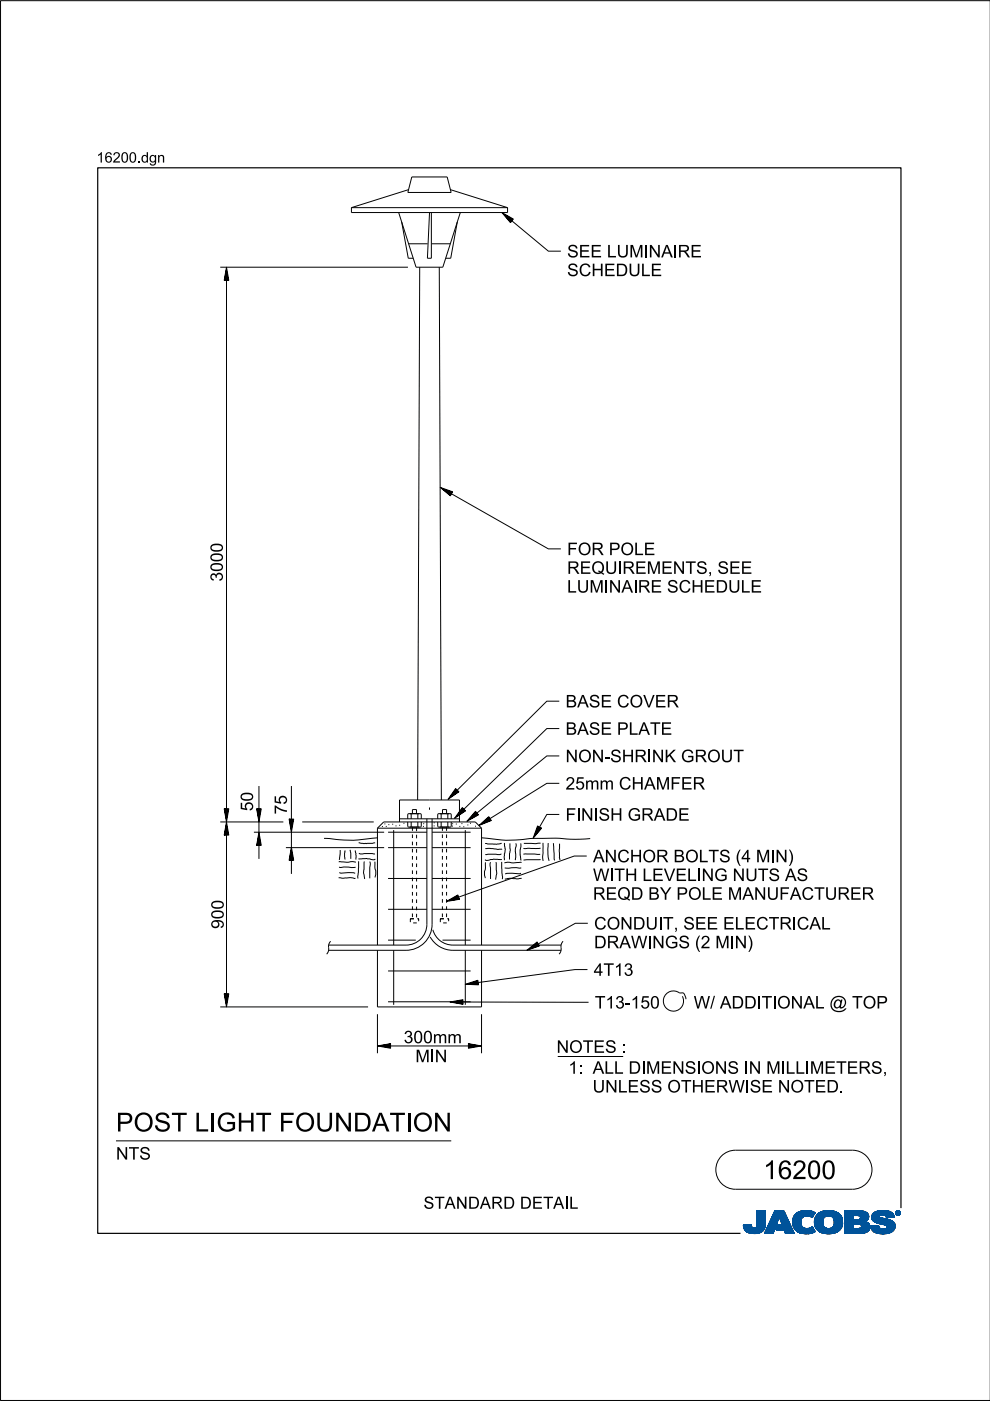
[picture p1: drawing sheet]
<svg xmlns="http://www.w3.org/2000/svg" width="210mm" height="297mm" viewBox="0 0 210 297" stroke-linecap="round" stroke-linejoin="round" font-family="sans-serif">
<defs><g id="words">
<g font-size="4">
<text x="24.6" y="239.9">POST LI</text>
<text x="45.9" y="239.9">GH</text>
<text x="54.2" y="239.9">T FOUN</text>
<text x="74.9" y="239.9">DATI</text>
<text x="87.5" y="239.9">ON</text>
<text x="161.8" y="250">16200</text>
</g>
<g font-size="2.6">
<text x="120.2" y="58.5">SCH</text>
<text x="120.2" y="54.6">SEE LUM</text>
<text x="128.1" y="58.5">EDULE</text>
<text x="136.5" y="54.6">I</text>
<text x="140.2" y="54.6">AI</text>
<text x="143.7" y="54.6">RE</text>
<text x="120.2" y="117.7">FOR POLE</text>
<text x="47.3" y="123.3" transform="rotate(-90 47.3 123.3)">3000</text>
<text x="120.2" y="125.6">LUM</text>
<text x="120.2" y="121.7">REQUI</text>
<text x="128.1" y="125.6">I</text>
<text x="131.8" y="125.6">AI</text>
<text x="132" y="121.7">REM</text>
<text x="135.3" y="125.6">RE SCH</text>
<text x="140.2" y="121.7">EN</text>
<text x="145.3" y="121.7">TS,SEE</text>
<text x="149.2" y="125.6">EDULE</text>
<text x="119.9" y="150">BASE COVER</text>
<text x="119.9" y="155.8">BASE PLATE</text>
<text x="119.9" y="161.6">N</text>
<text x="122.6" y="161.6">ON</text>
<text x="128.1" y="161.6">-</text>
<text x="129.4" y="161.6">SH</text>
<text x="134.5" y="161.6">RI</text>
<text x="138.2" y="161.6">N</text>
<text x="140.9" y="161.6">K GROUT</text>
<text x="119.9" y="167.4">25mm CH</text>
<text x="136.6" y="167.4">AM</text>
<text x="142.1" y="167.4">FER</text>
<text x="53.7" y="172" transform="rotate(-90 53.7 172)">50</text>
<text x="60.8" y="172.7" transform="rotate(-90 60.8 172.7)">75</text>
<text x="123.2" y="174">N</text>
<text x="125.9" y="174">I</text>
<text x="126.9" y="174">SH</text>
<text x="133.1" y="174">GRADE</text>
<text x="125.7" y="182.8">AN</text>
<text x="130.9" y="182.8">CH</text>
<text x="136.2" y="182.8">OR BOLTS (</text>
<text x="157.2" y="182.8">4M</text>
<text x="163.4" y="182.8">I</text>
<text x="167.1" y="182.8">)</text>
<text x="125.7" y="190.8">REQD BY POLE M</text>
<text x="130.2" y="186.8">TH</text>
<text x="136.2" y="186.8">LEVELI</text>
<text x="148.8" y="186.8">N</text>
<text x="151.4" y="186.8">G N</text>
<text x="157.4" y="190.8">AN</text>
<text x="158" y="186.8">UTS AS</text>
<text x="162.5" y="190.8">UFACTURER</text>
<text x="47.4" y="197" transform="rotate(-90 47.4 197)">900</text>
<text x="126" y="197.1">CON</text>
<text x="134.2" y="197.1">DUI</text>
<text x="140.6" y="197.1">T,SEE ELECTRI</text>
<text x="168.9" y="197.1">CAL</text>
<text x="126" y="201">DRAW I</text>
<text x="138.3" y="201">N</text>
<text x="141" y="201">GS (</text>
<text x="148.6" y="201">2M</text>
<text x="154.7" y="201">I</text>
<text x="158.4" y="201">)</text>
<text x="125.9" y="206.9">4T13</text>
<text x="126.1" y="213.8">T13-</text>
<text x="133.7" y="213.8">150</text>
<text x="147.1" y="213.8">W /ADDI</text>
<text x="161.5" y="213.8">TI</text>
<text x="164.8" y="213.8">ON</text>
<text x="170.3" y="213.8">AL@</text>
<text x="180.7" y="213.8">TOP</text>
<text x="85.6" y="221.2">300mm</text>
<text x="88.1" y="225.2">M</text>
<text x="91.2" y="225.2">I</text>
<text x="118" y="223.2">N</text>
<text x="120.5" y="227.7">1:ALLDI</text>
<text x="120.7" y="223.2">OTES :</text>
<text x="137" y="227.7">M</text>
<text x="140" y="227.7">EN</text>
<text x="145.2" y="227.7">SI</text>
<text x="148.7" y="227.7">ON</text>
<text x="158.8" y="227.7">N</text>
<text x="162.5" y="227.7">M</text>
<text x="166.6" y="227.7">L</text>
<text x="171.7" y="227.7">M</text>
<text x="174.8" y="227.7">ETERS,</text>
<text x="125.6" y="231.6">UN</text>
<text x="131" y="231.6">LESS OTH</text>
<text x="149.3" y="231.6">ERW I</text>
<text x="159" y="231.6">SE N</text>
<text x="167.6" y="231.6">OTED.</text>
<text x="24.6" y="245.9">N</text>
<text x="27.3" y="245.9">TS</text>
<text x="89.8" y="256.3">STAN</text>
<text x="99.2" y="256.3">DARD DETAI</text>
<text x="120.6" y="256.3">L</text>
</g>
<g font-size="2.2">
<text x="20.5" y="34.5">16200.</text>
<text x="29.9" y="34.5">dgn</text>
</g>
</g></defs>
<g fill="none" stroke="#00539a" stroke-width=".21">
<path d="M157.6 259.8h1.7M157.6 259.9h1.7M157.6 259.9l1.7 .1M157.6 260h1.8M158.1 259.7h1.2M159.3 259.7h-1.7l.1 .7M159.3 259.7h-.9M159.3 259.7l.1 .3M159.4 260l.1 .3M160.4 260l-.2 .3h2M160.5 259.6h1.8M160.5 259.6l-.1 .4"/>
<path d="M160.5 259.7h1.8M160.5 256.7v2.9M160.5 256.9h1.8M160.5 257.5h1.8M160.5 256.7h1.8v2.7M160.5 256.8h1.8M160.5 256.8l1.8 .1M160.5 256.9l1.8 .1M160.5 257h1.8M160.5 257.1h1.8M160.5 257.2h1.8M160.5 257.2l1.8 .1"/>
<path d="M160.5 257.3h1.8M160.5 257.4h1.8M160.5 257.4l1.8 .1M160.5 257.6h1.8M160.5 257.6l1.8 .1M160.5 257.7h1.8M160.5 257.8h1.8M160.5 257.9h1.8M160.5 258h1.8M160.5 258.1h1.8M160.5 258.1l1.8 .1M160.5 258.2h1.8"/>
<path d="M160.5 258.3h1.8M160.5 258.3l1.8 .1M160.5 258.4h1.8M160.5 258.5h1.8M160.5 258.5l1.8 .1M160.5 258.6h1.8M160.5 258.6l1.8 .1M160.5 258.7h1.8M160.5 258.8h1.8M160.5 258.9h1.8M160.5 259h1.8M160.5 259.1h1.8"/>
<path d="M160.5 259.2h1.8M160.5 259.3h1.8M160.5 259.8h1.8M162.2 260h-1.8M162.2 259.9v.3M162.2 259.9h-1.8M162.2 259.8h-1.7M162.3 259.4l-.1 .5M162.3 259.4v-2.7h-1.8v2.9M162.3 259.5h-1.8M162.3 259.6h-1.8M162.3 256.7l-1.8 .1"/>
<path d="M162.3 259.4h-1.8M163.7 258.1h3.1M163.7 258h3.1M163.7 257.9h3M163.8 257.8h2.9M163.8 257.7h2.9M163.8 257.7h2.8M163.9 257.6h2.7M163.9 257.5h2.7M164 257.4h2.5M164 257.3h2.5M164.1 257.2h2.3"/>
<path d="M164.1 257.1h2.3M164.1 257h2.3M164.2 257h2.1M164.2 256.9h2.1M164.2 256.8h2.1M164.3 256.7h1.9l2.2 4.8h-1.9l-.3-.8h-1.7l.4-1h1l-.7-1.7-1.3 3.5h-1.8zM164.5 260h-1.7M164.5 259.9l-1.7 .1M164.5 259.9h-1.7M164.5 259.8l-1.7 .1M164.6 259.8h-1.7M164.6 259.7l-1.7 .1"/>
<path d="M164.6 259.7h-1.7M164.6 259.6h-1.7M164.6 259.5l-1.6 .1M164.7 259.5h-1.7M164.7 259.4l-1.7 .1M164.7 259.4h-1.7M164.7 259.3l-1.6 .1M164.7 259.3h-1.6M164.8 259.2l-1.7 .1M164.8 259.2h-1.7M164.8 259.1l-1.6 .1M164.8 260h2.9"/>
<path d="M164.8 259.1h-1.6M164.8 259.9h2.9M164.8 259l-1.6 .1M164.9 259.9h2.7M164.9 259h-1.7M164.9 259.8h2.7M164.9 258.9h-1.6M164.9 258.8h-1.6M164.9 259.7h2.7M164.9 259.7l-.4 1 3.6 .1M165 258.7h-1.6M165 258.6l-1.6 .1"/>
<path d="M165 258.6h-1.6M165 258.5l-1.6 .1M165 258.5h-1.6M165.1 258.4l-1.6 .1M165.1 258.4h-1.6M165.1 258.3l-1.6 .1M165.1 258.3h-1.6M165.1 258.2l-1.5 .1M165.1 258.2h-1.5M165.2 258.1l-1.6 .1M165.2 258.1h-1.6M165.2 258l.7 1.7h-1"/>
<path d="M165.2 258l.7 1.7M165.3 258.1h1.5M165.3 258.1l1.6 .1M165.3 258.2h1.6M165.3 258.2l1.6 .1M165.3 258.3h1.6M165.4 258.3l1.6 .1M165.4 258.4h1.6M165.4 258.4l1.6 .1M165.4 258.5h1.6M165.4 258.5l1.7 .1M165.4 258.6h1.7"/>
<path d="M165.5 258.6l1.6 .1M165.5 258.7h1.6M165.5 258.8h1.7M165.5 258.9h1.7M165.6 258.9h1.6M165.6 259h1.7M165.6 259l1.7 .1M165.6 259.1h1.7M165.6 259.1l1.7 .1M165.7 259.2h1.7M165.7 259.2l1.7 .1M165.7 259.3h1.7"/>
<path d="M165.7 259.3l1.7 .1M165.7 259.4h1.7M165.8 259.4l1.7 .1M165.8 259.5h1.7M165.8 259.5l1.7 .1M165.8 259.6h1.7M166.2 256.7l2.2 4.8M166.2 256.8l-1.9-.1-2.2 4.8h1.8l1.3-3.5M168 258.9l.4 1.5M168 258.9h1.8M168 259h1.8M168 259.1h1.8"/>
<path d="M168 259.2h1.8M168 259.2l1.8 .1M168 259.3h1.8M168 259.3l1.8 .1M168.1 259.4h1.8M168.1 259.5h1.7M168.1 259.4l1.7 .1M168.1 259.5l1.8 .1M168.1 259.6h1.8M168.1 259.7h1.8M168.1 259.7l1.8 .1M168.1 259.8h1.8"/>
<path d="M168.1 259.8l1.8 .1M168.2 260h1.8M168.2 259.9h1.8M168.3 258l-.3 .9M168.9 257.3l-.6 .7M169.1 257.1h3.6M169.2 257h3.4M169.4 256.9h3.1M169.5 256.9h2.9M169.8 256.8h2.4M169.8 259.1a1.33 1.33 0 0 0 .8 1.4 1.33 1.33 0 0 0 1.5-.3l.2-.1M169.8 259.1h-1.8"/>
<path d="M169.8 259l-1.8 .1M169.9 258.8l-1.9 .1M169.9 258.8h-1.9M169.9 258.7h-1.9M169.9 258.6h-1.8M169.9 258.6l-1.9 .1M169.9 258.5l-1.8 .1M169.9 258.5h-1.8M169.9 258.4l-1.8 .1M170 258.4h-1.9M170 258.4l-.2 .7M170 258.3l-1.8 .1"/>
<path d="M170 258.3h-1.8M170 258.2l-1.8 .1M170.1 258.2h-1.9M170.1 258.1l-.1 .3M170.1 258.1l-1.9 .1M170.2 258.1h-2M170.3 258h-2.1M170.3 256.7l-1.4 .5M170.3 256.7h1.5M170.3 256.7a4 4 0 0 1 2.5 .4M170.4 258h-2.1M170.4 257.9h-2.1"/>
<path d="M170.6 257.8l-2.3 .1M170.6 257.9l-.5 .2M170.8 257.8h-2.5M171.4 257.8h1M171.5 256.7l-1.7 .1M171.5 256.7l.6 .1M171.7 257.8h.7M171.8 257.9h.6M171.9 258h.4M172.1 258.1h.2M172.2 258.1h.1M172.3 258h-.3"/>
<path d="M172.4 257.7l-4 .1M172.5 257.7h-4.1M172.5 257.6l-4 .1M172.5 257.6h-4M172.6 257h-3.3M172.6 257.5l-4.1 .1M172.6 257.5h-4M172.6 257.4l-4 .1M172.7 257.4h-4M172.7 259h1.8M172.7 259.2h1.8M172.7 259.3h1.8"/>
<path d="M172.7 259.3l1.8 .1M172.7 259.4h1.8M172.7 257.3l-3.9 .1M172.7 259.5h1.8M172.7 259.5l1.8 .1M172.7 259.6h1.8M172.7 259.7h1.8M172.7 258.6h1.8M172.7 257.3h-3.9M172.8 259.8h1.8M172.8 257.2l-3.9 .1M172.8 259.9h1.8"/>
<path d="M172.8 259.9l.3 .6M172.8 259.8l1.8 .1M172.8 259.9l1.8 .1M172.8 257.2h-3.9M172.8 260h1.8M172.8 257.1l-.6 1.1a1.75 1.75 0 0 0-1.6-.3M172.9 257.1l-3.9 .1M173 257.8l-.3 1.3h1.8M173 257.8h5.3M173.1 257.7h5.2M173.1 257.7h5.1M173.1 257.6h5.1"/>
<path d="M173.2 257.6h4.9M173.2 257.5h4.8M173.4 257.4h4.6M173.4 257.4h4.5M173.5 257.3h4.4M173.6 257.2l4.2 .1M173.6 257.2h4.1M173.7 257.1l4 .1M173.8 257.1h3.8M173.9 257h3.5M174 257h3.3M174.1 256.9h3.2"/>
<path d="M174.2 256.9h2.8M174.4 256.8h2.6M174.5 259h-1.8M174.5 259.2a1.15 1.15 0 0 0 1.3 1.3M174.5 259.2l-1.8-.1 .1 .8M174.5 258.9l-1.8 .1M174.5 258.9h-1.8M174.5 258.8l-1.8 .1M174.5 258.7l-1.8 .1M174.5 258.7h-1.8M174.5 258.6l-1.8 .1M174.5 258.5l-1.8 .1"/>
<path d="M174.6 258.5h-1.9M174.6 256.8h1.9M174.6 258.4l-.1 .8M174.6 258.4h-1.8M174.6 258.4l-1.9 .1M174.6 258.3l-1.8 .1M174.6 258.3h-1.8M174.7 258.2h-1.9M174.7 258.1l-.1 .3M174.8 258.1l-2 .1M174.8 258.1h-1.9M174.9 256.7a3.2 3.2 0 0 1 3.6 1.4l.1 .8-.1 1.1"/>
<path d="M174.9 258l-1.9 .1M175 258h-2M175.1 257.9l-.4 .2M175.1 257.9h-2.1M175.2 257.9h-2.2M175.5 256.7h.7M175.7 257.8l-.6 .1M175.7 257.8l.6 .1M175.7 257.8h-2.7M176 257.8h2.4M176.2 257.9h2.2M176.3 257.9l.5 .5"/>
<path d="M176.4 258h2M176.4 256.7h-1.5a2.68 2.68 0 0 0-1.9 1.1M176.5 258l2 .1M176.5 258.1h2M176.6 258.1h1.9M176.6 258.2h1.9M176.7 258.2l1.8 .1M176.7 258.3h1.8M176.7 258.3l1.9 .1M176.7 259.9h1.8M176.7 258.4h1.9M176.8 258.4l.1 .5"/>
<path d="M176.8 258.4l1.8 .1M176.8 258.5h1.8M176.8 258.6h1.8M176.9 258.8h1.7M176.9 258.8l1.8 .1M176.9 258.7h1.7M176.9 259.4h1.8M176.9 259.2l1.8 .1M176.9 259.1h1.8M176.9 259.2h1.8M176.9 258.9v.3M176.9 259.2a1.11 1.11 0 0 1-1.1 1.3"/>
<path d="M176.9 259h1.8M176.9 258.9h1.8M176.9 259.3h1.8M176.9 259.3l1.8 .1M178 257.4l-4.7 .1M178.4 257.9h-2.1l.5 .5M178.5 259.7l-1.7 .1M178.5 259.8l-1.8 .1M178.5 259.8h-1.7M178.5 260l-.2 .5M178.5 259.9l-1.8 .1M178.5 260h-1.8"/>
<path d="M178.6 259.7h-1.8M178.6 258.5l-1.8 .1M178.6 259.6h-1.8M178.6 259.5l-1.8 .1M178.6 259.5h-1.8M178.7 259.4h-1.8M179.1 259.7h1.8M179.1 259.5h5.2M179.1 256.9h4.4M179.1 257.5h5M179.1 256.8h4M179.1 256.8h3.4"/>
<path d="M179.1 257h4.5M179.1 257.1h4.7M179.1 257.1l4.7 .1M179.1 257.2h4.8M179.1 257.2l4.8 .1M179.1 257.3h4.8M179.1 257.3l4.9 .1M179.1 257.4h4.9M179.1 257.4l5 .1M179.1 257.6h5M179.1 257.6l5 .1M179.1 257.7h5"/>
<path d="M179.1 257.7l1.8 .1M179.1 257.8h1.8M179.1 257.9h1.8M179.1 258h1.8M179.1 258.1h1.8M179.1 258.2h1.8M179.1 258.3h1.8M179.1 258.4h1.8M179.1 258.5h1.8M179.1 258.5l1.8 .1M179.1 258.6h4.8M179.1 258.7h4.7"/>
<path d="M179.1 258.7h4.6M179.1 258.8h4.5M179.1 258.9h4.5M179.1 258.9h4.3M179.1 259h4.4M179.1 259l4.5 .1M179.1 259.1h4.6M179.1 259.1l4.7 .1M179.1 259.2h4.8M179.1 259.2l4.9 .1M179.1 259.3h5M179.1 259.3l5.1 .1"/>
<path d="M179.1 259.4h5.1M179.1 259.4l5.1 .1M179.1 259.5l1.8 .1M179.1 259.6h1.8M179.1 259.8h1.8M179.1 259.9h1.8M179.1 260h1.8M180.9 257.7v.9M181.8 259.5h-.9v1v-1M181.8 259.5h.2M181.8 259.5l.8 .3M182.1 257.7l2.1 .1"/>
<path d="M182.2 257.8h2M182.2 259.5l2.1 .1M182.3 258.5h1.7M182.3 258.5l-1.4 .1M182.3 257.9h1.9M182.4 257.9h1.8M182.4 257.9v.1M182.4 257.9l-.4-.2h-1.1v.9M182.4 258h1.8M182.4 258v.3M182.4 258.3l-.1 .2M182.4 259.6h1.9"/>
<path d="M182.4 258.1h1.8M182.4 258.1l1.8 .1M182.4 258.2h1.8M182.5 259.7h1.9M182.5 256.9l1.1 .1M182.5 259.7l1.9 .1M182.6 259.8h1.8M182.6 259.8v.4l-.2 .2M182.7 259.9h1.7M182.9 256.8h-3.8v4.7M183.3 256.9l-4.2-.1v4.7M183.6 257l.4 .4"/>
<path d="M183.9 259.2l.2 .2M184 258.5l-2.1 .1M184 258.5h-1.8M184 257.4l.1 .2M184.1 258.4l-.8 .6 .6 .2M184.1 258.4h-1.8M184.1 258.3l-1.7 .1M184.1 258.3h-1.7M184.1 257.6l.1 .6M184.1 258.2l-1.7 .1M184.1 259.4l.3 .5v.6M184.2 258.2l-.1 .2"/>
<path d="M184.2 258h-1.8M184.4 259.9h-1.7M184.5 260h-1.8M184.6 259.9v.2M184.6 259.9h1.7M184.6 260h1.7M184.8 258.1h1.7M184.8 258l.2 .7M184.8 258h1.7M184.8 258.3h2.5M184.8 258.3l2.8 .1M184.8 258.1l1.8 .1"/>
<path d="M184.8 258.2h2M184.8 258.4h3M184.8 258.4l3.2 .1M184.9 258.2l2.1 .1M184.9 257.6h4.6M184.9 258.5h3.4M184.9 258.5l3.6 .1M184.9 258.6h3.7M184.9 257.5h4.5M185 257.5h4.4M185 258.6l3.7 .1M185 258.7h3.9"/>
<path d="M185 258.7l.6 .4M185 257.4h4.3M185 257.4h4.4M185.1 258.7l3.9 .1M185.1 258.8h.7M185.1 257.3h4.1M185.2 258.9h.6M185.2 258.9l4.1 .1M185.3 257.2h3.9M185.3 259h4M185.3 257.1l3.8 .1M185.4 257.1h3.7"/>
<path d="M185.4 259l4 .1M185.5 257h3.5M185.5 259.1h4M185.6 259.1l3.9 .1M185.6 259.1l.5 .2M185.7 259.2h3.9M185.7 256.9h3M185.8 259.2l3.8 .1M185.8 258.9h3.4M185.9 258.8h3.2M185.9 256.8h2.7M185.9 256.8l-.8 .5-.3 .7"/>
<path d="M185.9 256.8l.7-.1a3.3 3.3 0 0 1 2.7 .6h-4.2M186 259.3h3.6M186.1 256.8h2.3M186.1 259.4h3.6M186.1 259.3l1.5 .4 .4 .2M186.3 259.8l-.5 .1M186.3 259.8l-1.7 .1M186.3 259.8v.3M186.3 259.4h3.4M186.4 257.9h-1.6M186.4 257.9l.1 .1M186.5 257.9h-1.7"/>
<path d="M186.5 257.8h-1.7M186.5 258v.1M186.5 257.8l-.1 .1M186.5 257.7h-1.6M186.5 259.4l3.2 .1M186.5 258.1l.1 .1M186.6 257.6l-1.7 .1M186.6 258.2l.4 .1M186.7 256.7h.8M186.7 259.5h3M186.9 257.6h-2M186.9 259.5l2.9 .1"/>
<path d="M187 258.3l1.7 .4 .9 .6M187.2 259.6h2.6M187.3 257.6h2.2M187.4 259.7h2.4M187.6 257.6l1.9 .1M187.6 259.7h2.2M187.6 257.7h2M187.7 257.7a1.07 1.07 0 0 0-1.2 .1M187.7 257.7l.1 .1M187.7 257.8h1.9M187.8 257.8h1.7M187.8 256.7h-1.3"/>
<path d="M187.8 257.8l.1 .4M187.8 257.9h1.7M187.8 257.9h1.8M187.9 258h1.7M187.9 258l1.7 .1M187.9 258.1h1.1M187.9 258.1h1.7M187.9 259.9h1.9M188 259.9l.1 .2M188 260h1.8M188.1 257h-2.6M188.2 257h.6"/>
<path d="M188.7 256.9h-2.9M189.3 257.3l.3 .8-1.7 .1M189.6 259.3l.2 .4v.6M189.8 259.9l-1.8 .1M189.8 259.8h-2.1M189.8 259.8h-1.9M189.9 257.2v.1M189.9 257.1h.1M189.9 257.2h.1M189.9 257.3h.1M189.9 257.3l.2 .3M190 257.4h.1"/>
<path d="M190 257.4l.1 .1M190 257.5h.2M190 257.2v.1M190 257.2l.2 .3M190 257.3l.2 .2M190 257.1h-.1M190 257h-.1M190.1 257h-.2M190.1 257.5l.2 .1M190.1 256.9h-.1M190.1 257.6h.6M190.2 256.8l-.1 .1"/>
<path d="M190.2 257.5l.2 .1M190.2 257.5l-.1 .1M190.2 257.6h.4M190.2 256.9h.4M190.2 256.9h.4l-.1 .3 .2 .3-.3-.3-.2 .3zM190.2 256.9v.6l.1-.3 .3 .3M190.2 257h.4M190.2 257.1h.1M190.2 257.1h.5M190.2 257.2h.5M190.2 257.2l.3 .1M190.2 257.3h.1"/>
<path d="M190.2 257.4h.1M190.2 257.4l.1 .1M190.2 256.8h-.1M190.3 257h.2v.1l-.2 .1zM190.3 257v.2M190.3 257h-.1M190.4 257.2l.2 .3M190.4 257.6h.1M190.4 256.8h-.2l-.2 .4M190.4 256.7a.5 .5 0 0 1 .5 .5 .5 .5 0 0 1-.5 .5M190.4 256.8l.4 .2v.2M190.4 256.7a.5 .5 0 0 0-.5 .5 .5 .5 0 0 0 .5 .5l-.3-.1"/>
<path d="M190.4 256.8l.3 .1 .1 .3M190.4 256.7l-.4 .2-.1 .3M190.4 256.7v.1M190.4 257.6v.1M190.4 256.7l.3 .1 .2 .4M190.4 257h-.1l.1 .2M190.4 257l.2 .1-.2 .1M190.4 257h.1M190.5 257.3h.1M190.5 257.3l.1 .1M190.5 257.2l.2 .3M190.5 257.4h.1"/>
<path d="M190.5 257.1h.2M190.5 257.4l.2 .1M190.5 257l-.1 .2M190.5 256.7h-.3M190.6 257.5h.2M190.6 256.8h.1M190.6 257.1l-.1 .1M190.7 257.1h-.1M190.7 257.1l-.2 .1M190.7 257.1l-.5-.2v.6l.1-.3M190.7 257h-.1M190.7 256.8l.1 .1"/>
<path d="M190.7 256.8h-.6M190.7 256.9h.2M190.8 257h.1M190.8 257.6h-.2M190.8 257.2v.2l-.4 .2M190.8 257.2l-.1 .3-.3 .1M190.8 257.1h.1M190.8 257.2h.1M190.9 257.4l-.2 .1M190.9 257.4h-.1M190.9 257.3l-.1 .1M190.9 257.3h-.1"/>
<path d="M190.9 257.2h.1M190.9 257.2l-.1 .3-.4 .2M190.9 257.1h-.1M157.7 260.1h1.7M157.7 260l1.7 .1M157.7 260.2h1.8M157.7 260.2l1.8 .1M157.7 260.3h1.8M157.7 260.3l1.9 .1M157.7 260.4h4.4M157.7 260.4l.4 .5M157.7 260.4l4.4 .1"/>
<path d="M157.8 260.5h4.3M157.8 260.6h4.3M157.8 260.7h4.2M157.9 260.7h4.1M157.9 260.8h4M158 260.8h3.9M158 260.9h3.9M158.1 260.9h3.3M158.1 261h3.6M158.2 261h3.5M158.3 261.1h3.2M158.4 261.2h3.1"/>
<path d="M158.5 261.2h2.9M158.6 261.3h2.7M158.7 261.4h2.4M158.8 261.4h2.1M159.1 261.5h1.6M159.5 260.3l.3 .1 .4-.1M159.7 261.5h.7M160.9 261.4h.1M161.5 260.9h.2M161.6 261.1h-3.3M162.1 260.3l-2 .1M162.2 260.2l-1.9 .1"/>
<path d="M162.2 260.2a2.25 2.25 0 0 1-2.8 1.3l-.9-.2-.4-.4M162.2 260.2h-1.9M162.2 260.1l-1.8 .1M162.2 260.1h-1.8M162.2 260l-1.8 .1M164 261.4h-1.9M164 261.3l-1.9 .1M164 261.3h-1.8M164 261.2l-1.8 .1M164 261.2h-1.8M164.1 261.1l-1.9 .1M164.1 261.1h-1.8"/>
<path d="M164.1 261l-1.8 .1M164.1 261h-1.8M164.1 260.9l-1.8 .1M164.2 260.9h-1.8M164.2 260.8l-1.8 .1M164.2 260.8h-1.8M164.2 260.7l-1.8 .1M164.2 260.7h-1.7M164.2 260.6l-1.7 .1M164.3 260.6h-1.8M164.3 260.5h-1.8M164.3 260.4l-1.7 .1"/>
<path d="M164.3 260.4h-1.7M164.3 260.3l-1.7 .1M164.4 260.3h-1.8M164.4 260.2l-1.7 .1M164.4 260.2h-1.7M164.4 260.1l-1.7 .1M164.4 260.1h-1.7M164.5 260l-1.8 .1M164.5 260.7h3.5M164.6 260.7h3.4M164.6 260.6h3.4M164.6 260.5h3.4"/>
<path d="M164.6 260.5h3.3M164.6 260.4h3.3M164.7 260.4h3.2M164.7 260.3h3.2M164.7 260.3h3.1M164.7 260.2h3.1M164.8 260.1h3M164.8 260.1h2.9M166.3 260.8h1.8M166.3 260.8l1.8 .1M166.3 260.9h1.8M166.3 260.9l1.8 .1"/>
<path d="M166.3 261h1.9M166.3 261l1.9 .1M166.4 261.1h1.8M166.4 261.1l1.8 .1M166.4 261.2h1.9M166.4 261.2l1.9 .1M166.4 261.3h1.9M166.5 261.3l1.8 .1M166.5 261.4h1.9M166.5 261.5h1.9M166.5 261.5l-.3-.8 .3 .8h1.9M168.2 260l1.9 .1"/>
<path d="M168.2 260.1h1.9M168.2 260.1l1.9 .1M168.2 260.2h2M168.3 260.2l2 .1M168.3 260.3h2.1M168.3 260.3l2.2 .1M168.3 260.4h2.5M168.4 260.4l.6 .7M168.4 260.4l4.1 .1M168.5 260.5h4M168.5 260.6h4M168.6 260.7h4"/>
<path d="M168.6 260.7l4 .1M168.7 260.8h3.9M168.7 260.8l4 .1M168.8 260.9h3.9M168.9 260.9l3.8 .1M168.9 261h3.9M169 261l3.8 .1M169 261.1h3.9M169 261.1a4.2 4.2 0 0 0 3.8 0M169.1 261.1h3.8M169.2 261.2h3.5M169.3 261.3h3.2"/>
<path d="M169.5 261.4h2.8M169.6 261.4h2.6M170 261.5h2M170.6 261.6h.4M171.5 260.4h.9M171.6 260.4h.8M171.8 261.5h-1.5M171.8 260.3h.6M172 260.3h.3M172 260.2h.3M172.1 260.2h.2M172.2 260.1h.1"/>
<path d="M172.3 260.1l.6 1M172.6 261.2l-3.3 .1M172.8 260.1h1.9M172.9 260.1l1.9 .1M172.9 260.2h1.9M172.9 260.2l2 .1M172.9 260.3h2.2M173 260.3l2.1 .1M173 260.4h2.4M173 260.4h5.3M173.1 260.5h5.2M173.1 260.5l.7 .6 .8 .4"/>
<path d="M173.1 260.6h5.2M173.2 260.6h5M173.3 260.7h4.9M173.3 260.7h4.8M173.3 260.8h4.7M173.4 260.9h4.5M173.5 260.9h4.4M173.5 261h4.3M173.6 261h4.2M173.7 261.1h4M173.8 261.1h3.8M173.8 261.2h3.7"/>
<path d="M174 261.2h3.4M174.2 261.4h2.9M174.3 261.4h2.7M175.1 261.5h1.4M175.3 261.6h.4M176.6 260.2h1.9M177 261.4l-1 .2-1.4-.1h2.2M177.3 261.3h-3.3M178.1 260.8h-4.8M178.3 260.5l-.6 .6-.7 .3M178.3 260.4h-2.2M178.4 260.3l-2.2 .1"/>
<path d="M178.4 260.3h-2l-.6 .2M178.5 260.2l-2.1 .1M178.5 260.2h-2M178.5 260.1h-1.9M178.5 260l-1.9 .1M179.1 261.5h3.4M179.1 260.1h1.8M179.1 260.1l1.8 .1M179.1 260.2h1.8M179.1 260.2l1.8 .1M179.1 260.3h1.8M179.1 260.4h1.8"/>
<path d="M182.3 260.4h2.1M182.4 260.4h2M182.4 260.4l-.6 .1M183.1 261.4l-4 .1M183.4 261.3l-4.3 .1M183.5 261.3h-4.4M183.7 261.3h-.1M183.7 261.2l-4.6 .1M183.8 261.2h-4.7M183.9 261.1l-4.8 .1M184 261.1h-4.9M184 261l-4.9 .1"/>
<path d="M184.1 261l-.8 .4-1.1 .1M184.1 261h-5M184.1 260.9l-5 .1M184.2 260.9h-5.1M184.2 260.8l-5.1 .1M184.3 260.8h-5.2M184.3 260.7l-5.2 .1M184.3 260.7h-5.2M184.4 260.6l-5.3 .1M184.4 260.6h-5.3M184.4 260.5h-5.3M184.4 260.5l-.3 .5"/>
<path d="M184.4 260.4l-5.3 .1M184.5 260l-1.8 .1M184.5 260.2l-2 .1M184.5 260.3h-2M184.5 260.1h-1.9M184.5 260.2h-1.9M184.6 260l1.7 .1M184.6 260.1l.1 .3M184.6 260.1h1.8M184.6 260.2h1.8M184.6 260.1l1.8 .1M184.6 260.2l1.8 .1"/>
<path d="M184.7 260.3h1.8M184.7 260.3l1.8 .1M184.7 260.4a2.52 2.52 0 0 0 2.7 1.2M184.7 260.4h1.9M184.7 260.5h2M184.7 260.5h2.1M184.8 260.6h2.1M184.8 260.6h4.8M184.8 260.7h4.7M184.9 260.8h4.6M184.9 260.8h4.5M185 260.9h4.4"/>
<path d="M185.1 260.9h4.3M185.1 261h4.3M185.2 261.1h4M185.2 261.1h3.9M185.3 261.2h3.7M185.4 261.2h3.5M185.5 261.3h3.4M185.7 261.3h3.1M185.8 261.4h2.7M185.9 261.5h2.4M186.3 260.1a1.08 1.08 0 0 0 1.4 .5M186.4 261.5h1.6"/>
<path d="M186.6 261.6h.9M188 260.4h1.8M188 260.4l-.3 .2M188.1 260.3h1.7M188.1 260.1l-.1 .3M188.1 260.2h1.7M188.3 261.5l-.9 .1M188.9 261.3l-.6 .2M189.3 261.1h-4.1M189.4 260.9l-.5 .4M189.6 260.7h-4.8M189.7 260.6h-2"/>
<path d="M189.7 260.5h-1.9M189.7 260.5h-1.8M189.7 260.4h-1.7M189.7 260.3h-1.6M189.8 260.2h-1.7M189.8 260.3l-.4 .6M189.8 260.1h-1.7M189.8 260h-1.7"/>
<circle cx="190.4" cy="257.2" r=".51"/>
<circle cx="190.4" cy="257.2" r=".42"/>
</g>
<g fill="none" stroke="#000" stroke-width=".21">
<path d="M210 .1h-209.9v296.8h209.9M87.3 37.5h7.5l.9 3.3h-9.2zM46.7 56.7h39.8M47.5 59.4h1l-.5-2.7-.5 2.7 .9-.1-.4-2-.4 2 .6-.1-.2-1.4-.2 1.4 .4-.1-.2-.8-.1 .8 .2-.1-.1-.3v.7M48 56.7v156.8M74.5 44v1.1h33.1v-1.1M74.5 44h33.1M84.5 45.1l3.7 11.6h5.7l3.7-11.6M85.2 47.1l1.4 7.7h1M86.6 40.2l-12.1 3.8M86.6 51.7h4.1M89 56.7l-.5 112.9"/>
<path d="M91.1 45.1l-.5 9.7h.9v-9.7M91.5 51.7h4M93.1 56.7l.5 112.9M95.5 40.2l12.1 3.8M97 47.1l-1.4 7.7h-1.1M108.2 47.2l.6-.7-2.4-1.4 1.8 2.1 .5-.7-1.8-1 1.3 1.6 .3-.6-1.2-.7 .9 1.1 .2-.4-.7-.4 .5 .6 .1-.2-.3-.1 8.3 6.9h2.6M95.5 105.1l.5-.8-2.7-1 2.2 1.8 .3-.8-2-.7 1.7 1.4 .1-.6-1.3-.5 1.1 .9 .1-.4-.8-.3 .7 .5v-.2l-.3-.1 21.2 12.1h2.6M118.6 148.7h-2.7l-19.5 19.3 .2-.2 .2 .1-.7 .4 .5-.7 .3 .3-1.1 .8 .8-1.2 .6 .4-1.8 1.2 1.2-1.8 .7 .6-2.3 1.6 1.6-2.3 .7 .7M118.6 154.5h-2.7l-18 17.6 .1-.3 .2 .1-.7 .5 .5-.7 .4 .2-1.2 .8 .8-1.1 .6 .3-1.8 1.2 1.3-1.7 .6 .5-2.3 1.6 1.6-2.3 .7 .7M46.7 174.3h13.4M47.5 177h1l-.5-2.7-.5 2.7h.9l-.4-2.1-.4 2.1 .6-.2-.2-1.4-.2 1.4h.4l-.2-.9-.1 .8 .2-.1-.1-.3v.7M47.5 171.5h1l-.5 2.8-.5-2.8 .9 .1-.4 2-.4-2 .6 .1-.2 1.4-.2-1.4 .4 .1-.2 .8-.1-.8 .2 .1-.1 .3v-.7"/>
<path d="M53.8 176.4h27.6M54.4 179.2h1l-.5-2.8-.5 2.8 .9-.1-.4-2-.4 2 .6-.1-.2-1.4-.3 1.4 .5-.1-.2-.8-.1 .8 .2-.1-.1-.3v.7M54.4 171.5h1l-.5 2.8-.5-2.8 .9 .1-.4 2-.4-2 .6 .1-.2 1.4-.3-1.4 .5 .1-.2 .8-.1-.8 .2 .1-.1 .3v-.7M54.9 166.7v15.4M60.6 179.7h20.8M61.3 173.7h1l-.5 2.7-.5-2.7 .8 .1-.3 2-.4-2 .6 .1-.2 1.4-.3-1.4 .4 .1-.1 .8-.1-.8 .1 .1v.3v-.7M61.8 166.7v18.6M64.1 174.3h15.1M76 178.7l1.2 .2 2.3-.2M80 175.6h22.1M80 175.6l1.4-1.3h19.4l1.3 1.3M80 175.6v24.8"/>
<path d="M80.1 177.6a34.2 34.2 0 0 1-11.2 .2h-.2M81 175.2h.2M81.5 174.7h.2M81.8 175.2h.2M82.3 176.4h8.2M82.3 179.7h8.2M82.3 174.8h.2M83.2 174.8h.2M83.5 176v24.4M83.9 175.1h.2M84.6 175h.2M84.7 174.3v-4.7h12.7v4.7"/>
<path d="M84.7 173.6h12.7M85.5 174.6h.2M86.4 172.6v1M86.4 174.3v1M86.5 175.3l.3 .1M86.8 172.5h2.2M86.8 175.4h2.2M86.8 172.5l.4 .1M86.8 172.5l-.3 .1M87.2 175.3l-.4 .1M87.2 172.6h1.4M87.2 175.3h1.4"/>
<path d="M87.2 172.6v1M87.2 174.3v1M87.4 172.5v-.9h.9v.9M88.6 172.6v1M88.6 174.3v1M88.6 175.3l.4 .1M89 172.5l-.4 .1M89 172.5l.3 .1M89.3 175.3l-.3 .1M89.3 172.6v1M89.3 174.3v1M89.7 175.2h.2"/>
<path d="M89.7 174.6h.2M90.5 173.6v22.4a4.4 4.4 0 0 1-4.4 4.4h-16.4M91.1 171.2v.5M91.6 173.6v22.4a5.5 5.5 0 0 1-5.5 5.5h-16.4M91.6 176.4h8.2M91.6 179.7h8.2M91.9 175.1h.2M92 174.4h.2M92.8 172.6v1M92.8 174.3v1M92.8 175.3l.4 .1M93.2 172.5h2.1"/>
<path d="M93.2 175.4h2.1M93.2 172.5l-.4 .1M93.5 172.6v1M93.5 174.3v1M93.8 172.5v-.9h.9v.9M94.9 172.6v1M94.9 174.3v1M95.3 172.5l.4 .1M95.7 175.3l-.4 .1M95.7 172.6v1M95.7 174.3v1M95.8 175.2h.2"/>
<path d="M95.9 174.6h.2M96.6 174.7h.2M97.4 175.2h.2M97.8 174.6h.2M98.2 175.3h.2M98.7 176v24.4M99.1 174.9h.2M99.7 174.6h.2M100.7 175.2h.2M102.1 177.6a34.7 34.7 0 0 0 11.3 .2l4-.1a41 41 0 0 0 7.7 .1M102.1 175.6v24.8M102.9 180l1.1-.1 1.6 .2 .9-.1"/>
<path d="M106.4 178.8l-1.2 .2-2.3-.2M107 178.7l.1 1.5-.2 .9v1.3M108.1 178.8l.1 1.5-.2 1.9M109.3 178.8l.2 .5-.2 .8v1.7l-.1 .6M110.4 178.8v.7l-.1 .7 .1 2.2M114.6 179.8l-3.6 .1M114.6 178.8h-3.5M115.1 178.7l.1 3.8M116.2 178.7v2.4l.2 1.4M117.3 178.8l.3 3.6M118.6 172.7h-2.7l-1.9 3.3 .1-.3h.2l-.5 .7 .3-.9 .4 .2-.9 1.1 .5-1.4 .6 .2-1.4 1.6 .7-1.9 .8 .3-1.8 2.2 1-2.7 .8 .5M118.6 166.1h-2.7l-12.6 7.8 .2-.2 .2 .2-.8 .3 .7-.6 .2 .3-1.3 .5 1.1-.9 .4 .4-1.9 .8 1.5-1.4 .5 .7-2.5 1 2-1.8 .5 .8"/>
<path d="M118.6 160.3h-2.7l-15.3 12.5 .2-.2 .1 .1-.7 .4 .6-.6 .3 .3-1.2 .7 .9-1.1 .5 .4-1.8 1 1.3-1.6 .6 .6-2.4 1.3 1.8-2.1 .6 .8M118.6 178.9l.1 3.4M61.3 182.4h1l-.5-2.8-.5 2.8 .8-.1-.3-2.1-.4 2.1 .6-.1-.2-1.5-.3 1.4h.4l-.1-.9-.1 .8h.1v-.3v.7M70.1 199.6a1.53 1.53 0 0 0-.4 1.3M71.8 186.1l3.6 .1M71.8 182.7l1.8 .1 1.2-.1 .7 .1M71.9 183.8l3.5 .1M71.9 185l3.4 .1M72.1 180.2l-.1 2.1M73.1 180.3v1.4l.1 .5M74.2 180.2l.2 1.9M75.3 180.3l.2 .6v1.3"/>
<path d="M76 182.1h.5a4.7 4.7 0 0 1 2.6 .2l.5-.2M76 182.6l-.1 3.7M76.1 181h3.4M77.2 182.6l-.1 2.5 .2 1.3M78.4 182.7l.1 .3-.1 3.2M79.5 182.7v1.2a3.1 3.1 0 0 1 0 2.1M82.3 186.3h8.2M82.3 192.8h8.2M82.3 199.3h5.9M91.2 198.7a5.5 5.5 0 0 0 4.8 2.8h23M91.6 186.3h8.2M91.6 192.8h8.2"/>
<path d="M91.8 197.1a4.4 4.4 0 0 0 4.2 3.3h23M93.8 199.3h6M97.2 190.2l-.6 .2 .2-.1 .2 .2-.8 .1 .7-.4 .2 .3-1.4 .3 1.3-.7 .3 .5-2.1 .4 1.8-1.1 .4 .8-2.8 .4 2.5-1.3 .3 .9M102.9 182.8v1.2a3.1 3.1 0 0 0 0 2.2M104 182.8l-.1 .3 .1 3.3M105.2 182.8l.1 2.4-.2 1.3M106.3 181.1l-3.4 .1M106.4 182.7l.1 3.7M106.4 182.2h-.5a4.7 4.7 0 0 0-2.6 .2l-.5-.1M110.5 185.2l-3.4 .1M110.5 184h-3.5M110.6 182.8l-1.8 .2-1.2-.2-.7 .1"/>
<path d="M110.6 186.2l-3.6 .1M111 181.1h3.5M114.6 182.3l-3.6 .1M119.4 199.6a1.78 1.78 0 0 0-.4 1.7l-.5 1M124.4 181.5h-2.6l-24.6 8.7M124.6 195.8h-2.6l-8.5 4.7 .2-.2 .2 .1-.8 .3 .7-.6 .2 .4-1.3 .5 1.1-.9 .4 .4-2 .7 1.7-1.3 .4 .7-2.6 .9 2.2-1.8 .4 .9M46.7 213.5h31.3M47.5 210.7h1l-.5 2.8-.5-2.8 .9 .1-.4 2.1-.4-2.1 .6 .1-.2 1.5-.2-1.4h.4l-.2 .9-.1-.8h.2l-.1 .3v-.7M69.7 200.9a1.52 1.52 0 0 1-.4 1.4M80 201.5v12h22.1v-12M80 215v8.3M82.3 205.9h17.5"/>
<path d="M82.3 212.4h17.5M83.5 201.5v11.5M98.7 201.5v11.5M102.1 215v8.3M124.6 205.6h-2.7l-21.2 2.8 .3-.1v.2h-.8l.9-.3 .1 .4h-1.5l1.4-.5 .2 .6-2.1-.1 2-.6 .2 .8-2.8-.1 2.7-.9 .1 1M124.8 212.5l-27.4-.1h.3l.1 .2-.8-.2 .9-.1v.4l-1.4-.2 1.4-.3 .2 .6-2.1-.3 2.1-.4v.8l-2.7-.5 2.7-.4v.9M144.7 211.2a2.14 2.14 0 0 1-1.7 3.2 2.14 2.14 0 0 1-2.3-2.7 2.14 2.14 0 0 1 3.4-1.2h.8l.4 .6 .1 .7M80 221.8h22.1M82.8 221.3v.9l-2.8-.4 2.8-.5-.1 .8-2.1-.4 2.1-.3-.1 .6-1.4-.3 1.3-.2v.4l-.8-.1 .8-.2-.1 .2h-.3h.7M99.3 221.3v.9l2.8-.4-2.8-.5 .1 .8 2.1-.4-2.1-.3 .1 .6 1.5-.3-1.4-.2v.4l.9-.1-.8-.2v.2h.3h-.7M118.3 224h13.8M24.6 241.9h71.1"/>
<path d="M153 245.1l1.3-.9 1.6-.3h24.8a4.1 4.1 0 0 1 4.2 4.1 4.1 4.1 0 0 1-4.2 4.1h-24.8a4.1 4.1 0 0 1-3.8-2.5 4.1 4.1 0 0 1 .9-4.5z"/>
</g>
<path d="M87.4 175.4v19.4M88.3 175.5v19.3M93.8 175.4v19.4M94.7 175.4v19.4M87 194.8h1.8M87 194.8h1.8v.9h-1.8v-.9M93.4 194.8h1.7M93.4 194.8h1.7v.9h-1.7v-.9" fill="none" stroke="#000" stroke-width=".21" stroke-dasharray=".8 .8" stroke-linecap="butt"/>
<path d="M191 256.1v-220.5h-170.3v225.9h136.3" fill="none" stroke="#000" stroke-width=".25"/>
<g fill="#000">
<path d="M120.2 171.4h1.8v.3h-1.4v.8h1.2v.3h-1.2v1.2h-.4z" fill-rule="evenodd"/>
<path d="M125.8 184.1h.3l.5 2.3 .7-2.3h.4l.6 2.3 .5-2.3h.4l-.8 2.7h-.3l-.6-2.3-.7 2.3h-.3z" fill-rule="evenodd"/>
<path d="M176.7 211.5a1.78 1.78 0 0 0-.4 2.4 1.78 1.78 0 0 0 2.3 .6l.9-.7h-.3a1.55 1.55 0 0 1-2.2 .3 1.55 1.55 0 0 1-.3-2.2 1.3 1.3 0 0 1 1.6-.5 1.3 1.3 0 0 1 .7 1.6 .44 .44 0 0 1-.2 .5 .44 .44 0 0 1-.5-.1l.3-1.5h-.3l-.1 .3a.92 .92 0 0 0-1.2-.1 .92 .92 0 0 0-.2 1.2 .64 .64 0 0 0 .5 .5 .64 .64 0 0 0 .7-.3v.1a.59 .59 0 0 0 .5 .3 .59 .59 0 0 0 .5-.4 1.52 1.52 0 0 0-.2-2.1 1.52 1.52 0 0 0-2.1 .1zM177.4 212.3a.5 .5 0 0 1 .7 0 .5 .5 0 0 1 0 .7 .52 .52 0 0 1-.7 .5 .52 .52 0 0 1-.2-.8z" fill-rule="evenodd"/>
<path d="M154.7 225.2a1.02 1.02 0 0 1 1.7 .6h-.3a.63 .63 0 0 0-.6-.5 .63 .63 0 0 0-.6 .5l.1 .2a1.54 1.54 0 0 1 1.5 .9 1.08 1.08 0 0 1-1.1 .8 1.08 1.08 0 0 1-1-.9h.3a.73 .73 0 0 0 .7 .6 .73 .73 0 0 0 .7-.6l-.3-.3a.98 .98 0 0 1-1.2-1.2z" fill-rule="evenodd"/>
<path d="M168.9 225h.3v2.4h1.3v.3h-1.6z" fill-rule="evenodd"/>
</g>
<use href="#words"/>
</svg>
